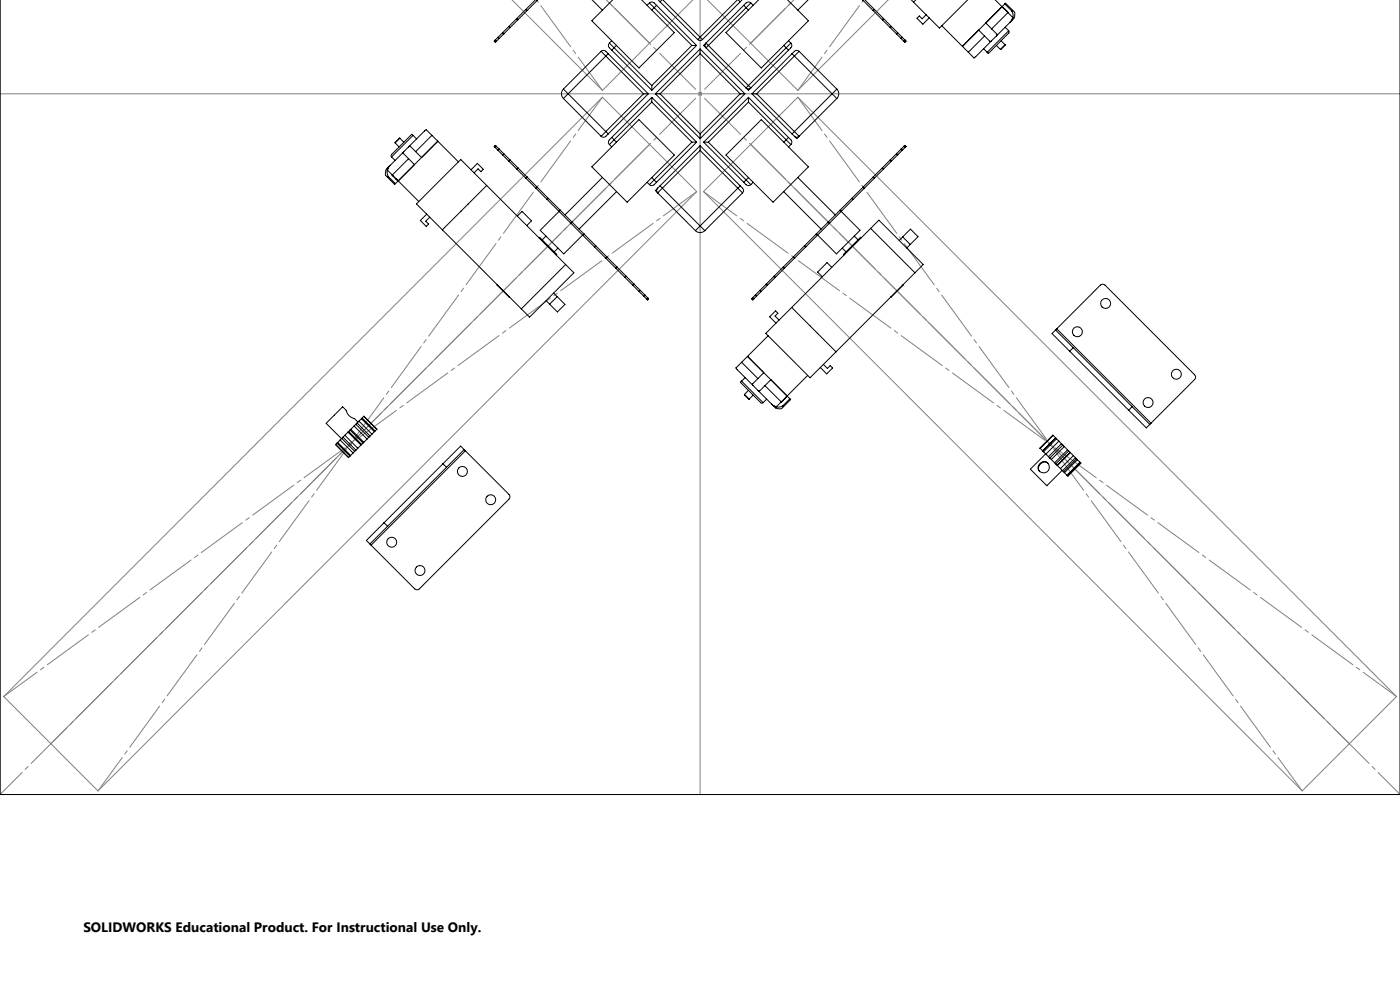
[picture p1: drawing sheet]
<svg xmlns="http://www.w3.org/2000/svg" width="420mm" height="297mm" viewBox="0 0 420 297" stroke-linecap="round" stroke-linejoin="round" font-family="sans-serif">
<defs><g id="words">
<text font-size="4.1" x="25" y="279.3">SOLIDWORKS Educational Product. For Instructional Use Only.</text>
</g></defs>
<g fill="none" stroke="#808080" stroke-width=".3">
<path d="M0 -.1v238.2h420v-238.2M153.6 -.1l27.1 27.2 27.2-27.2M181.9 -.1l13 13M210 -.1v238.2M238.2 -.1l-13 13M266.5 -.1l-27.2 27.2-27.1-27.2M0 28.1h420M209.7 27.8l.7 .7M210.4 27.8l-.7 .7M194.9 43.3l-179.6 179.6M211.1 57.4l28.2-28.3 179.6 179.6-28.2 28.3zM225.2 43.3l179.6 179.6"/>
<path d="M104.6 133.1h1M104.7 132.7l.7 .7M105.1 132.6v1M314.5 133.1h1M315 132.6v1M315.4 132.7l-.7 .7M1.1 208.7l179.6-179.6 28.3 28.3-179.6 179.6z"/>
</g>
<path d="M161 -.1l19.7 27.2M259.1 -.1l-19.8 27.2M1.1 208.7l207.9-151.3M418.9 208.7l-207.8-151.3M29.4 237l151.3-207.9M390.7 237l-151.4-207.9" fill="none" stroke="#808080" stroke-width=".3" stroke-dasharray="15.2 1.3 1.3 1.3" stroke-dashoffset="2.9"/>
<path d="M181.9 -.1l238.1 238.2M0 238.1l238.2-238.2" fill="none" stroke="#808080" stroke-width=".3" stroke-dasharray="15.2 1.3 1.3 1.3" stroke-dashoffset="5.9"/>
<g fill="none" stroke="#000" stroke-width=".3">
<path d="M0 -.1v238.2h420v-238.2M160.6 0l-2.9 2.8M161 0l.2 .1M161.3 0l-.1 .1M177.6 -.1l3.1 3.1M192.5 0l9.8 9.8-10.6 10.6-14.2-14.2 6.3-6.2M197.4 -.1l.6 .6M198.6 -.1l-.6 .6M198.8 -.1l11.2 11.2M221.2 -.1l-11.2 11.2M221.5 -.1l.6 .6M222.6 -.1l-.5 .6"/>
<path d="M227.6 0l-9.8 9.8 10.6 10.6 14.1-14.2-6.3-6.2M242.4 0l-3.1 3M258.7 0l.2 .1M259.1 0l-.2 .1M259.4 0l2.9 2.8M273.4 -.1l8.4 8.5 8.5-8.4M274.8 -.1l-.7 .7M298.5 0l3.9 3.8M148.6 12l-.3 .3 .3 .4 .3-.3M148.6 12l.3 .4M149.4 11.2l-.8 .8M149.4 11.2l.3 .3"/>
<path d="M149.7 11.5l-.8 .9M150.8 9.8l-1.4 1.4M150.8 9.8l.3 .4M151.1 10.2l-1.4 1.3M152.7 7.9l-1.9 1.9M152.7 7.9l.3 .4M153 8.3l-1.9 1.9M155 5.6l-2.3 2.3M155 5.6l.4 .3M155.4 5.9l-2.4 2.4M157.7 2.8l-2.7 2.8M157.7 2.8l.4 .4"/>
<path d="M158.1 3.2l-2.7 2.7M161.2 .1l-3.1 3.1M180.3 15.4a1.58 1.58 0 0 1 2.2 .7M180.3 15.4l1.5 1.4M180.3 15.4l-11.3 11.3M181.8 16.8l11.3 11.3M181.8 16.8l-11.4 11.3M182.5 16.1l-.7 .7M182.5 16.1l12 12M182.8 12.9l1.4 1.4M182.8 12.9a1.58 1.58 0 0 0 .7 2.1M183.5 12.2l-.7 .7"/>
<path d="M183.5 15l12 12.1M184.2 14.3l-.7 .7M184.2 14.3l11.3 11.3M184.9 13.6l-.7 .7M194.8 .9l1.4 1.4M194.8 .9a1.58 1.58 0 0 1 2.2 .7M194.8 .9l-.7 .7M196.2 2.3l-.7 .7M196.2 2.3l11.4 11.3M197 1.6l-.8 .7M197 1.6l12 12M198 .5l11.3 11.4"/>
<path d="M207.6 13.6h1.4M207.6 13.6l-12.1 12M209 13.6l-13.5 13.5M209.3 11.9a1 1 0 0 0 1.4 0M210 14.7v1.4M210 11.1l-.7 .8M210 11.1l.7 .8M210 14.7l-13.4 13.4M210 16.1l-12 12M210 16.1l12.1 12M210 14.7l13.5 13.4M211.8 14.3l12 12"/>
<path d="M212.5 13.6l-.7 .7M212.5 13.6l-.6-.6a.65 .65 0 0 0-.5 .5 .65 .65 0 0 0 .3 .7l.1 .1M212.5 13.6l12 12M222.1 .5l-11.4 11.4M223.1 1.6l-12 12 .7 .7M223.1 1.6l.7 .7M223.8 2.3l-11.3 11.3M223.8 2.3l.7 .7M225.2 .9l-1.4 1.4M225.2 .9a1.58 1.58 0 0 0-2.1 .7M225.2 .9l.7 .7M235.1 13.6l.7 .7"/>
<path d="M235.8 14.3l.8 .7M235.8 14.3l-11.3 11.3M236.6 15l-12.1 12.1-.7-.8M236.6 12.2l.7 .7M237.3 12.9l-1.5 1.4M237.3 12.9a1.58 1.58 0 0 1-.7 2.1M237.6 16.1l.7 .7M237.6 16.1l-12 12M238.3 16.8l-11.3 11.3M238.3 16.8l11.3 11.3M239.7 15.4a1.58 1.58 0 0 0-2.1 .7M239.7 15.4l-1.4 1.4"/>
<path d="M239.7 15.4l11.3 11.3M258.9 .1l3.1 3.1M262 3.2l2.7 2.7M262.3 2.8l2.8 2.8M262.3 2.8l-.3 .4M264.7 5.9l2.4 2.4M265.1 5.6l2.3 2.3M265.1 5.6l-.4 .3M267.1 8.3l1.8 1.9M267.4 7.9l1.9 1.9M267.4 7.9l-.3 .4M268.9 10.2l1.4 1.3"/>
<path d="M269.3 9.8l1.4 1.4M269.3 9.8l-.4 .4M270.3 11.5l.9 .9M270.7 11.2l.8 .8M270.7 11.2l-.4 .3M271.5 12l.3 .3-.4 .4-.2-.3M271.5 12l-.3 .4M277.8 4.4l-1.2 1.2-.8-.8-.7 .7 1.8 1.8 1.9-2M282.5 7.7l8 8M290.5 15.7l1.7 1.7M295.1 14.6l1.1 1.1M295.4 10.8l-4.9 4.9"/>
<path d="M295.4 10.8l1.6 1.6 .5-.2M296.2 15.7l.3 .3zM297.5 12.2l-5.3 5.2M297.5 8.7l1.6 1.5-.2 .5M298.9 13.6l1.2 1.2M298.9 10.7l-1.4 1.5M300.3 12.2l1.2 1.2M300.6 2l-11.9 11.9 4.9-4.9 1.8 1.8M300.6 2l-4.9 4.9 1.8 1.8M301 2.4l1.4 1.4M301.4 2.7h-.1M301.4 1.2l.3-.2 2.1 2.1"/>
<path d="M301.4 1.2l2.2 2.1M301.4 1.2l-.8 .8M301.5 13.4l-1.4 1.4M301.5 8.2l1.1 1M302.1 3.4h-.1M302.4 3.8l1.4 1.4-.8 1.5M302.4 3.8l-4.9 4.9M302.6 9.2l-6.4 6.5M302.6 9.2v.7l-6 6M303 6.7l-4.1 4M303.6 3.3a2.75 2.75 0 0 1 0 2.8M303.6 6.1l-.6 .6"/>
<path d="M303.8 3.1l.5 .5a1.81 1.81 0 0 1-.2 1.9M303.8 3.1l-.2 .2M304.2 5.5l-.6 .6M169 26.7l1.4 1.4M169 26.7a2 2 0 0 0 0 2.8M169 29.5l11.3 11.3M170.4 28.1l-1.4 1.4M170.4 28.1l11.4 11.3M181.8 39.4l.7 .7M181.8 39.4l-1.5 1.4M193.1 28.1h1.4M193.1 28.1l-11.3 11.3"/>
<path d="M194.5 28.1l-12 12M195.5 29.2v1.4M195.5 25.6v1.5M195.5 29.2l-12 12M195.5 30.6l-11.3 11.3M195.5 30.6l12.1 12M195.5 29.2l13.5 13.4M196.6 28.1h1.4M196.6 28.1l13.4 13.5M198 28.1l12 12M222.1 28.1h1.4M222.1 28.1l-12.1 12"/>
<path d="M223.5 28.1l-13.5 13.5M224.5 25.6l-.7 .7M224.5 25.6l.6 .6a.65 .65 0 0 1-.5 .5 .65 .65 0 0 1-.6-.2l-.2-.2M224.5 29.2v1.4M224.5 30.6l11.3 11.3M224.5 30.6l-12 12M224.5 29.2l-13.4 13.4M224.5 29.2l12.1 12M225.6 28.1h1.4M225.6 28.1l12 12M227 28.1l11.3 11.3M228.4 35.9l14.1 14.1-10.6 10.6-14.1-14.1z"/>
<path d="M238.3 39.4l-.7 .7M238.3 39.4l1.3 1.3a.76 .76 0 0 1-1.3 .1M249.6 28.1l1.4 1.4M249.6 28.1l-11.3 11.3M251 26.7l-1.4 1.4M251 26.7a2 2 0 0 1 0 2.8M251 29.5l-12 12.1-.7-.8M115.7 52.6l.6 .6M115.9 50.7l-.2 .5v1.4M116.3 53.2l2.1 2.1 .2-.3M116.5 50.1a2.74 2.74 0 0 0 0 2.8M116.5 50.1l-.6 .6"/>
<path d="M116.5 52.9l-.2 .3M116.5 52.9l2.1 2.1M117 49.6l-.8 1.4 1.5 1.4M117 49.6l-.5 .5M117.5 47l1 1.1M117.7 52.4l7.9 8M117.7 52.4l1.4 1.5M118 52.8v.1M118.5 42.8l1.2 1.2M118.8 53.5l-.1 .1M119.5 54.2l-.9 .8M120 41.4l-1.5 1.4"/>
<path d="M120 41.4l1.2 1.2M121.1 45.5l-4.1 4.1M121.1 45.5l-.1 .5 1.6 1.6M122.6 47.6l-4.9 4.8M122.6 47.6l1.7 1.7-4.8 4.9M122.6 44l.5-.1 1.6 1.5M122.6 44l-1.5 1.5M123.5 40.3l-6.1 6 .1 .7M123.6 40.2l.3 .4M123.9 40.6l-6.4 6.4M123.9 40.6l1.1 1M124.7 45.4l1.8 1.8 4.8-4.9-11.8 11.9"/>
<path d="M129.6 40.6l-1.7-1.7-5.3 5.1M129.6 40.6l-4.9 4.8M129.6 40.6l7.9 7.9M141.3 50.9l1.9-1.9 1.8 1.7-.7 .8-.9-.9-1.2 1.2M146 55.6l-13.3 13.3M148.6 44.2l.8 .8M148.9 43.8l-.3-.2-.3 .3 .3 .3M148.9 43.8l.8 .9M148.9 43.8l-.3 .4M149.4 45l1.4 1.4M149.7 44.7l1.4 1.4M149.7 44.7l-.3 .3"/>
<path d="M150.8 46.4l1.9 1.9M151.1 46.1l1.9 1.9M151.1 46.1l-.3 .3M152.7 48.3l2.3 2.4M153 48l2.4 2.3M153 48l-.3 .3M155 50.7l2.7 2.7M155.4 50.3l2.7 2.7M155.4 50.3l-.4 .4M157.7 53.4l3.1 3.1M158.1 53l3.1 3.1M158.1 53l-.4 .4"/>
<path d="M160.8 56.5l3.3 3.3M161.2 56.1l3.3 3.3M161.2 56.1l-.4 .4M164.1 59.8l3.6 3.5M164.5 59.4l3.5 3.6M164.5 59.4l-.4 .4M177.5 50l14.2-14.1 10.6 10.6-14.1 14.1zM180.7 53.2l-11.2 11.2M182.5 40.1a1.58 1.58 0 0 1-2.2 .7M182.8 43.3l.7 .7M183.5 41.2l.7 .7M183.5 41.2a1.58 1.58 0 0 0-.7 2.1"/>
<path d="M184.2 41.9l-1.4 1.4M184.2 41.9l.7 .7M185 57.4l-11.3 11.3M194.1 54.6l.7 .7M195.5 53.2l.7 .7M196.2 53.9l.8 .7M196.2 53.9l-1.4 1.4M197 54.6a1.58 1.58 0 0 1-2.2 .7M197.3 56.4l-.7 .7 12 12M197.3 56.4a.76 .76 0 0 0 .1 1.3l1.3-1.3M198 55.7l.7 .7M198 55.7l-.7 .7"/>
<path d="M198.7 56.4l11.3 11.3M207.6 42.6h1.4M207.6 42.6l-11.4 11.3M209 42.6l-12 12M210 40.1v1.5M210 43.7v1.4M210 45.1l11.3 11.3M210 43.7l12.1 12M210 45.1l-11.3 11.3M210 43.7l-12 12M211.1 42.6h1.4M211.1 42.6l12 12"/>
<path d="M212.5 42.6l11.3 11.3M221.3 56.4l1.5 1.4M221.3 56.4l-11.3 11.3M222.1 55.7l-.8 .7M222.1 55.7a1.58 1.58 0 0 1 .7 2.1M222.8 57.8l-11.4 11.3M223.1 54.6a1.58 1.58 0 0 0 2.1 .7M223.8 53.9l1.4 1.4M223.8 53.9l-.7 .7M224.5 53.2l-.7 .7M225.9 54.6l-.7 .7M235.1 57.4l11.2 11.3"/>
<path d="M235.8 41.9l1.5 1.4M235.8 41.9l-.7 .7M236.6 41.2a1.58 1.58 0 0 1 .7 2.1M236.6 41.2l-.8 .7M237.3 43.3l-.7 .7M237.6 40.1l.7 .7M239.3 53.2l11.3 11.2M255.6 59.4l-3.5 3.6M255.6 59.4l.3 .4M255.9 59.8l-3.5 3.5M258.9 56.1l-3.3 3.3M258.9 56.1l.4 .4"/>
<path d="M259.3 56.5l-3.4 3.3M262 53l-3.1 3.1M262 53l.3 .4M262.3 53.4l-3 3.1M264.7 50.3l-2.7 2.7M264.7 50.3l.4 .4M265.1 50.7l-2.8 2.7M267.1 48l-2.4 2.3M267.1 48l.3 .3M267.4 48.3l-2.3 2.4M268.9 46.1l-1.8 1.9M268.9 46.1l.4 .3"/>
<path d="M269.3 46.4l-1.9 1.9M270.3 44.7l-1.4 1.4M270.3 44.7l.4 .3M270.7 45l-1.4 1.4M271.2 43.8l-.9 .9M271.2 43.8l.2-.2 .4 .3-.3 .3M271.2 43.8l.3 .4M271.5 44.2l-.8 .8M128 64.2l-1.9 1.9 1.8 1.8 .7-.8-.9-.8 1.2-1.2M155.2 64.8l1.4-1.4 2.8 2.8-1.4 1.4M161.7 71.3l.2-.2 5.1 5.2-.2 .1M163.8 70.8l-1.1 1.1"/>
<path d="M167.4 74.4l-1.1 1.1M167.7 63.3l3.6 3.6M167.7 63.4l-5.6 5.6 7 7.1 5.7-5.7M168 63l3.6 3.5M168 63l-.3 .3M169.7 79.3l-31.5-31.5-12.4 12.4-.9 .9 31.5 31.5M169.7 79.3l2.5 2.4-13.3 13.3-2.5-2.4M169.7 79.3l-13.3 13.3M171.3 66.9l3.5 3.6M171.6 66.5l3.6 3.6M171.6 66.5l-.3 .4M174.8 70.5l3.6 3.5"/>
<path d="M175.2 70.1l3.5 3.5M175.2 70.1l-.4 .4M178.4 74l3.3 3.3M178.7 73.6l3.3 3.4M178.7 73.6l-.3 .4M181.7 77.3l3.1 3.1M182 77l3.1 3.1M182 77l-.3 .3M208.6 69.1a2 2 0 0 0 2.8 0M210 67.7l-1.4 1.4M210 67.7l1.4 1.4M238 77l-3 3.1"/>
<path d="M238 77l.4 .3M238.4 77.3l-3.1 3.1M241.4 73.6l-3.4 3.4M241.4 73.6l.3 .4M241.7 74l-3.3 3.3M244.9 70.1l-3.5 3.5M244.9 70.1l.3 .4M245.2 70.5l-3.5 3.5M248.5 66.5l-3.6 3.6M248.5 66.5l.3 .4M248.8 66.9l-3.6 3.6M252.1 63l-3.6 3.5"/>
<path d="M252.1 63l.3 .3M252.4 63.4l5.6 5.6-7.1 7.1-5.6-5.7M252.4 63.3l-3.6 3.6M252.7 74.4l1.1 1.1M256.3 70.8l1.1 1.1M258.3 71.3l-.1-.2-5.2 5.2 .2 .1M261.2 68.5l-31.5 31.4 11.4 11.4 1.9 1.9 31.5-31.5M261.2 68.5l2.5-2.5 13.3 13.3-2.5 2.4M261.2 68.5l13.3 13.2M270.8 71l-1.1 1.1M270.8 71l2.3 2.3M270.8 71l2.3-2.3 2.3 2.2-2.3 2.4"/>
<path d="M273.1 73.3l-1.1 1M149.2 85.4l3.6 3.6M163.8 90.1l1.1 1.1M166.1 87.8l1 1.1M167.1 88.9l-2.2 2.3M167.1 88.9l2.4 2.3-2.3 2.3-2.3-2.3M184.8 80.4l2.7 2.8M185.1 80.1l2.8 2.7M185.1 80.1l-.3 .3M187.5 83.2l2.3 2.3M187.9 82.8l2.3 2.3M187.9 82.8l-.4 .4"/>
<path d="M189.8 85.5l1.9 1.9M190.2 85.1l1.9 1.9M190.2 85.1l-.4 .4M191.7 87.4l1.4 1.4M192.1 87l1.4 1.4M192.1 87l-.4 .4M193.1 88.8l.8 .8M193.5 88.4l.8 .8M193.5 88.4l-.4 .4M194.3 89.2l.3 .3-.4 .4-.3-.3M194.3 89.2l-.4 .4M225.8 89.2l-.3 .3 .3 .4 .3-.3"/>
<path d="M225.8 89.2l.3 .4M226.6 88.4l-.8 .8M226.6 88.4l.4 .4M227 88.8l-.9 .8M228 87l-1.4 1.4M228 87l.3 .4M228.3 87.4l-1.3 1.4M229.9 85.1l-1.9 1.9M229.9 85.1l.3 .4M230.2 85.5l-1.9 1.9M232.2 82.8l-2.3 2.3M232.2 82.8l.4 .4"/>
<path d="M232.6 83.2l-2.4 2.3M233.7 95.9l-1.2-1.2 .9-.8-.7-.7-1.8 1.7 1.9 1.9M235 80.1l-2.8 2.7M235 80.1l.3 .3M235.3 80.4l-2.7 2.8M237.5 92.1l13.3 13.3M249.5 80.1l-1.4-1.4-2.8 2.8 1.4 1.5M270.9 85.4l-3.6 3.6M316.7 98.9l-1.1 1.1 5.3 5.3M316.7 98.9l5.3 5.3M317 98.5l-.3 .4M317 98.5l13.1-13a1 1 0 0 1 1.4 0l26.9 26.8a1 1 0 0 1 0 1.4l-13.1 13.1"/>
<path d="M317 98.5l28.3 28.3M222.2 114.7l6.1 6h.6M222.4 114.3l-.2 .3zM222.5 108.6l-1.7 1.7 5.1 5.2M222.5 108.6l4.9 4.9M222.5 114.2l6.4 6.5M223.3 118.2l1.4 1.4M223.5 113.2l-1 1M224.5 117l-1.2 1.2M225.9 115.5l1.5 1.5M226 118.4l-1.3 1.2M227.4 113.5l1.7-1.8-4.8-4.9 11.8 11.9"/>
<path d="M227.4 113.5l-1.6 1.5 .1 .5M227.4 117l4.1 4.1M229.5 115.6l-1.6 1.6-.5-.2M229.5 115.6l4.9 4.9M229.5 115.6l1.8-1.8 4.8 4.9M230 119.6l-1.1 1.1M230.4 100.6l-7.9 8M235.4 119.4l.1 .1M235.8 119l-1.4 1.5M236.1 118.7l.9 .8M237 119.5l.2 .2-2.1 2.2M237 119.5l-2.2 2.1"/>
<path d="M242.3 112.5l-7.9 8M247 109.2l1.2 1.2 .9-.8 .7 .7-1.8 1.7-1.9-1.9M320.9 105.3l17.7 17.6M322 104.2l-1.1 1.1M322 104.2l17.6 17.7M100.7 133.2l3.9 3.9M100.7 133.2h.1M101.1 132.8l-.4 .4M101.1 132.8l3.9 3.9M101.3 132.6l-.2 .2M101.3 132.6l3.9 3.9M102 131.9l-.7 .7"/>
<path d="M102 131.9l3.9 3.9M102.5 131.4l-.5 .5M102.5 131.4l3.9 3.9M102.9 131l-.4 .4M102.9 131l3.9 3.9M103.4 130.5l-.5 .5M103.4 130.5l3.9 3.8M104.4 129.5l-1 1M104.4 129.5l3.9 3.9M104.6 137.1h.1M104.6 129.3l-.2 .2M104.6 129.3l3.9 3.9"/>
<path d="M105 136.7l-.4 .4M105 128.9l-.4 .4M105 128.9l3.9 3.9M105.2 136.5l-.2 .2M105.3 128.7l3.8 3.8M105.3 128.7l-.3 .2M105.9 135.8l-.7 .7M106.2 127.7l-.9 1M106.2 127.7l3.9 3.9M106.4 135.3l-.5 .5M106.8 127.2l-.6 .5M106.8 127.2l3.8 3.8"/>
<path d="M106.8 134.9l-.4 .4M107.1 126.8l-.3 .4M107.1 126.8l3.9 3.9M107.3 134.3l-.5 .6M107.4 126.5l-1.1-1a3.3 3.3 0 0 1-2.4-2.5l-1.1-1.1-5 5 4.6 4.6M107.7 126.2l-.6 .6M107.7 126.2l3.9 3.9M108.3 133.4l-1 .9M108.4 125.5l-.7 .7M108.4 125.5l3.9 3.9M108.5 133.2l-.2 .2M108.6 125.3l-.2 .2"/>
<path d="M108.6 125.3l3.9 3.9M108.9 132.8l-.4 .4M109.1 132.5l-.2 .3M109.1 124.8l4 3.8M109.1 124.8l-.5 .5M109.2 124.7h.1M110.1 131.6l-1 .9M110.6 131l-.5 .6M111 130.7l-.4 .3M111.6 130.1l-.6 .6M112.3 129.4l-.7 .7M112.5 129.2l-.2 .2"/>
<path d="M113 128.6l-.5 .6M113.1 128.6h.1M132.9 139l1.1 1.1M132.9 139l-17.7 17.7M139.3 134.7l-1.1-1-5.3 5.3M139.3 134.7l-5.3 5.4M139.3 134.7l.3 .4M139.6 135.1l13.1 13.1a1 1 0 0 1 0 1.4l-26.9 26.9a1 1 0 0 1-1.4 0l-13.1-13.1M139.6 135.1l-28.3 28.3M231.5 121.1l.6 .6M232.1 121.7l.6 .6M234.4 120.5l-1.5 1.4-1.4-.8"/>
<path d="M234.7 120.1l.1 .1M234.8 121.6a2.75 2.75 0 0 1-2.7 .1M234.8 121.6l.3 .3M235.1 121.9l-.5 .5a1.81 1.81 0 0 1-2-.2M311.9 139a1.67 1.67 0 0 1 2.3-.2 1.67 1.67 0 0 1 .4 2.2 1.67 1.67 0 0 1-2.2 .6 1.52 1.52 0 0 1-.5-2.6zM312 134.4l.8 .7M312.8 135.1l.3 .3M313.1 135.4l.7 .7M313.7 136l-4.6 4.6 .3 .3 4.7 4.7 4.6-4.6M313.8 136.1l.8 .8M314.4 138.8a1.77 1.77 0 0 0-2.3 .2 1.77 1.77 0 0 0-.2 2.3M314.9 137.3l.5 .4"/>
<path d="M315.4 137.7l1 1M315.9 130.5l-3.9 3.9M315.9 130.5l.8 .7M316.4 138.7l.3 .3M316.7 131.2l.3 .3M316.7 131.2l-3.9 3.9M316.7 139l.4 .5M317 131.5l.7 .7M317 131.5l-3.9 3.9M317.1 139.5h.1M317.2 139.5l.9 .9M317.7 132.2l.8 .8"/>
<path d="M317.7 132.2l-3.9 3.9M318.8 133.4l-.4-.4-3.9 3.9 .4 .4M318.8 133.4l-3.9 3.9M318.8 133.4l.5 .4M319.3 133.8l1 1M319.3 133.8l-3.9 3.9M320.3 134.8l-3.9 3.9M320.3 134.8l.3 .4M320.6 135.2l.4 .4M320.6 135.2l-3.9 3.8M321 135.6l-3.9 3.9M321 135.6l.1 .1"/>
<path d="M321.1 135.7l.9 .9M321.1 135.7l-3.9 3.8M322 136.6l.6 .6M322 136.6l-3.9 3.8M322.6 137.2l.4 .3M322.6 137.2l-3.8 3.9M323 137.5l.2 .3M323 137.5l-3.9 3.9M323.2 137.8l.8 .7M323.2 137.8l-3.9 3.9M324 138.5l.1 .2M324 138.5l-3.9 3.9"/>
<path d="M324.1 138.7l.2 .1-3.9 3.9-.2-.1M324.1 138.7l-3.9 3.9M338.6 122.9l5.3 5.3 1.1-1M339.6 121.9l5.4 5.3M339.6 121.9l-1 1M345.3 126.8l-.3 .4M115.2 156.7l-5.3 5.3 1.1 1M115.2 156.7l1.1 1M116.3 157.7l-5.3 5.3M134 140.1l-17.7 17.6M318.1 140.4l.7 .7M318.8 141.1l.3 .3"/>
<path d="M319.1 141.4l.2 .3M319.3 141.7l.8 .7M320.1 142.4l.1 .2M111 163l.3 .4"/>
<circle cx="323.2" cy="99.4" r="1.5"/>
<circle cx="331.7" cy="90.9" r="1.5"/>
<circle cx="352.9" cy="112.2" r="1.5"/>
<circle cx="344.4" cy="120.6" r="1.5"/>
<circle cx="138.7" cy="141.3" r="1.5"/>
<circle cx="147.2" cy="149.8" r="1.5"/>
<circle cx="117.5" cy="162.5" r="1.5"/>
<circle cx="126" cy="171" r="1.5"/>
</g>
<use href="#words"/>
</svg>
